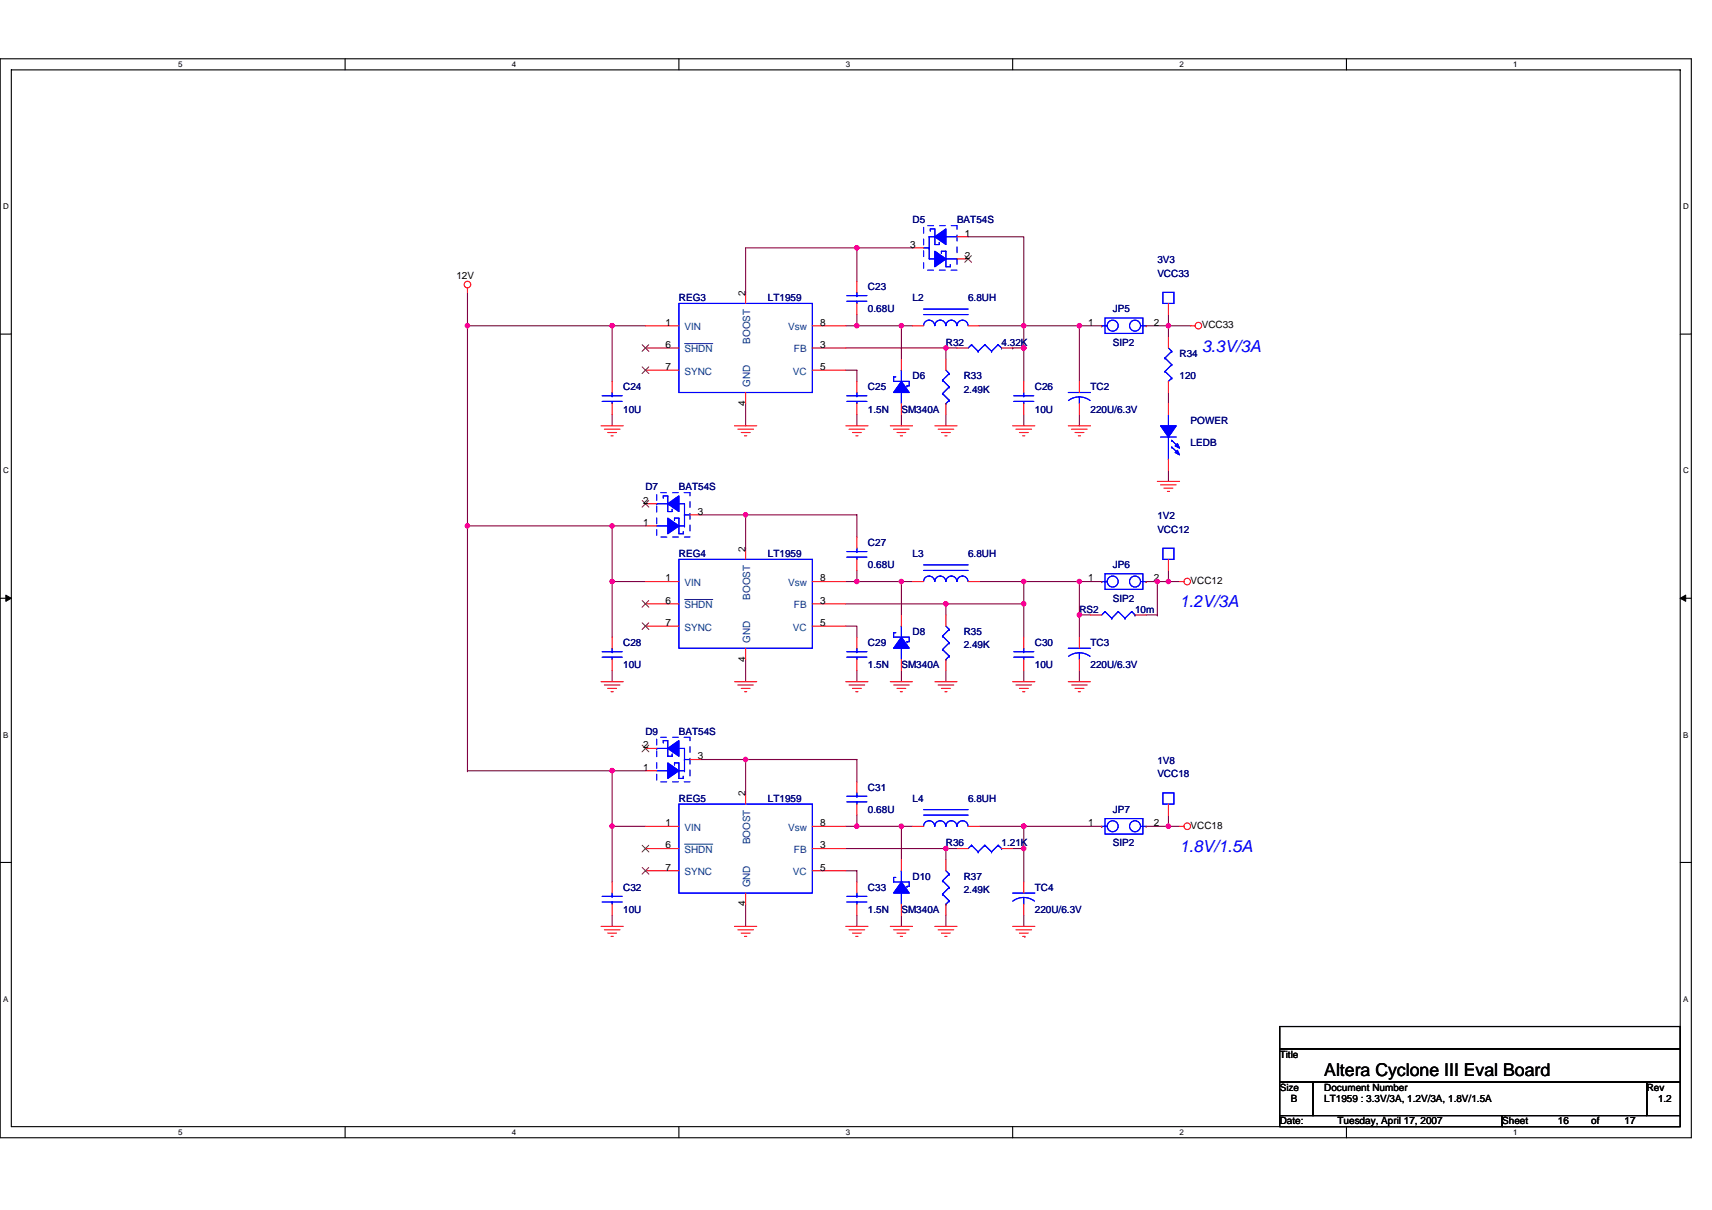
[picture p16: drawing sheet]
<svg xmlns="http://www.w3.org/2000/svg" width="297mm" height="210mm" viewBox="0 0 297 210" stroke-linecap="round" stroke-linejoin="round" font-family="sans-serif">
<defs><g id="words">
<text font-size="3.1" x="229.8" y="186.7">Altera Cyclone III Eval Board</text>
<g font-size="2.9" fill="#00f">
<text x="208.5" y="61">3.3V/3A</text>
<text x="204.7" y="105.4">1.2V/3A</text>
<text x="204.7" y="147.9">1.8V/1.5A</text>
</g>
<g font-size="1.7" fill="#000080">
<text x="158.3" y="38.8">D5</text>
<text x="166" y="38.8">BAT54S</text>
<text x="200.8" y="45.7">3V3</text>
<text x="117.8" y="52.3">REG3</text>
<text x="133.2" y="52.3">LT1959</text>
<text x="150.6" y="50.4">C23</text>
<text x="158.3" y="52.3">L2</text>
<text x="168" y="52.3">6.8UH</text>
<text x="200.8" y="48">VCC33</text>
<text x="150.6" y="54.2">0.68U</text>
<text x="193.1" y="54.2">JP5</text>
<text x="158.3" y="65.8">D6</text>
<text x="164.1" y="60">R32</text>
<text x="167.2" y="65.8">R33</text>
<text x="173.8" y="60">4.32K</text>
<text x="193.1" y="60">SIP2</text>
<text x="204.7" y="61.9">R34</text>
<text x="204.7" y="65.8">120</text>
<text x="108.1" y="67.7">C24</text>
<text x="108.1" y="71.6">10U</text>
<text x="150.6" y="67.7">C25</text>
<text x="150.6" y="71.6">1.5N</text>
<text x="156.4" y="71.6">SM340A</text>
<text x="167.2" y="68.1">2.49K</text>
<text x="179.6" y="67.7">C26</text>
<text x="179.6" y="71.6">10U</text>
<text x="189.2" y="67.7">TC2</text>
<text x="189.2" y="71.6">220U/6.3V</text>
<text x="206.6" y="73.5">POWER</text>
<text x="206.6" y="77.4">LEDB</text>
<text x="112" y="85.1">D7</text>
<text x="117.8" y="85.1">BAT54S</text>
<text x="150.6" y="94.7">C27</text>
<text x="200.8" y="90.1">1V2</text>
<text x="200.8" y="92.4">VCC12</text>
<text x="117.8" y="96.7">REG4</text>
<text x="133.2" y="96.7">LT1959</text>
<text x="150.6" y="98.6">0.68U</text>
<text x="158.3" y="96.7">L3</text>
<text x="168" y="96.7">6.8UH</text>
<text x="193.1" y="98.6">JP6</text>
<text x="187.3" y="106.3">RS2</text>
<text x="193.1" y="104.4">SIP2</text>
<text x="196.9" y="106.3">10m</text>
<text x="108.1" y="112.1">C28</text>
<text x="150.6" y="112.1">C29</text>
<text x="158.3" y="110.2">D8</text>
<text x="167.2" y="110.2">R35</text>
<text x="167.2" y="112.5">2.49K</text>
<text x="179.6" y="112.1">C30</text>
<text x="189.2" y="112.1">TC3</text>
<text x="108.1" y="116">10U</text>
<text x="150.6" y="116">1.5N</text>
<text x="156.4" y="116">SM340A</text>
<text x="179.6" y="116">10U</text>
<text x="189.2" y="116">220U/6.3V</text>
<text x="112" y="127.6">D9</text>
<text x="117.8" y="127.6">BAT54S</text>
<text x="150.6" y="137.2">C31</text>
<text x="200.8" y="132.6">1V8</text>
<text x="200.8" y="134.9">VCC18</text>
<text x="117.8" y="139.1">REG5</text>
<text x="133.2" y="139.1">LT1959</text>
<text x="150.6" y="141.1">0.68U</text>
<text x="158.3" y="139.1">L4</text>
<text x="168" y="139.1">6.8UH</text>
<text x="193.1" y="141.1">JP7</text>
<text x="164.1" y="146.9">R36</text>
<text x="173.8" y="146.9">1.21K</text>
<text x="193.1" y="146.9">SIP2</text>
<text x="108.1" y="154.6">C32</text>
<text x="150.6" y="154.6">C33</text>
<text x="158.3" y="152.7">D10</text>
<text x="167.2" y="152.7">R37</text>
<text x="167.2" y="155">2.49K</text>
<text x="179.6" y="154.6">TC4</text>
<text x="108.1" y="158.5">10U</text>
<text x="150.6" y="158.5">1.5N</text>
<text x="156.4" y="158.5">SM340A</text>
<text x="179.6" y="158.5">220U/6.3V</text>
</g>
<g font-size="1.7">
<text x="167.4" y="41.1">1</text>
<text x="157.9" y="43">3</text>
<text x="167.4" y="44.9">2</text>
<text x="79.2" y="48.4">12V</text>
<text x="129.3" y="51.3" transform="rotate(-90 129.3 51.3)">2</text>
<text x="115.5" y="56.5">1</text>
<text x="142.3" y="56.5">8</text>
<text x="188.8" y="56.5">1</text>
<text x="200.2" y="56.5">2</text>
<text x="208.5" y="56.9">VCC33</text>
<text x="115.5" y="60.4">6</text>
<text x="115.5" y="64.2">7</text>
<text x="142.3" y="64.2">5</text>
<text x="142.3" y="60.4">3</text>
<text x="129.3" y="70.4" transform="rotate(-90 129.3 70.4)">4</text>
<text x="111.6" y="87.4">2</text>
<text x="121.1" y="89.3">3</text>
<text x="111.6" y="91.2">1</text>
<text x="129.3" y="95.7" transform="rotate(-90 129.3 95.7)">2</text>
<text x="115.5" y="100.9">1</text>
<text x="142.3" y="100.9">8</text>
<text x="188.8" y="100.9">1</text>
<text x="200.2" y="100.9">2</text>
<text x="206.6" y="101.3">VCC12</text>
<text x="115.5" y="104.8">6</text>
<text x="142.3" y="104.8">3</text>
<text x="115.5" y="108.6">7</text>
<text x="142.3" y="108.6">5</text>
<text x="129.3" y="114.8" transform="rotate(-90 129.3 114.8)">4</text>
<text x="111.6" y="129.9">2</text>
<text x="121.1" y="131.8">3</text>
<text x="111.6" y="133.7">1</text>
<text x="115.5" y="143.4">1</text>
<text x="129.3" y="138.2" transform="rotate(-90 129.3 138.2)">2</text>
<text x="142.3" y="143.4">8</text>
<text x="188.8" y="143.4">1</text>
<text x="200.2" y="143.4">2</text>
<text x="206.6" y="143.8">VCC18</text>
<text x="115.5" y="147.2">6</text>
<text x="142.3" y="147.2">3</text>
<text x="115.5" y="151.1">7</text>
<text x="142.3" y="151.1">5</text>
<text x="129.3" y="157.3" transform="rotate(-90 129.3 157.3)">4</text>
<text x="222" y="183.6">Title</text>
<text x="222" y="189.3">Size</text>
<text x="224" y="191.3">B</text>
<text x="229.8" y="189.3">Document Number</text>
<text x="229.8" y="191.3">LT1959 : 3.3V/3A, 1.2V/3A, 1.8V/1.5A</text>
<text x="285.7" y="189.3">Rev</text>
<text x="287.7" y="191.3">1.2</text>
<text x="222" y="195.1">Date:</text>
<text x="232.1" y="195.1">Tuesday, April 17, 2007</text>
<text x="260.6" y="195.1">Sheet</text>
<text x="270.3" y="195.1">16</text>
<text x="276.1" y="195.1">of</text>
<text x="281.9" y="195.1">17</text>
</g>
<g font-size="1.7" fill="#004080">
<text x="118.8" y="57.3">VIN</text>
<text x="130.2" y="59.6" transform="rotate(-90 130.2 59.6)">BOOST</text>
<text x="136.7" y="57.3">Vsw</text>
<text x="118.8" y="61.2">SHDN</text>
<text x="118.8" y="65">SYNC</text>
<text x="137.6" y="65">VC</text>
<text x="137.7" y="61.2">FB</text>
<text x="130.2" y="67.1" transform="rotate(-90 130.2 67.1)">GND</text>
<text x="118.8" y="101.7">VIN</text>
<text x="136.7" y="101.7">Vsw</text>
<text x="118.8" y="105.6">SHDN</text>
<text x="130.2" y="104.1" transform="rotate(-90 130.2 104.1)">BOOST</text>
<text x="137.7" y="105.6">FB</text>
<text x="118.8" y="109.4">SYNC</text>
<text x="130.2" y="111.5" transform="rotate(-90 130.2 111.5)">GND</text>
<text x="137.6" y="109.4">VC</text>
<text x="118.8" y="144.2">VIN</text>
<text x="118.8" y="148">SHDN</text>
<text x="130.2" y="146.5" transform="rotate(-90 130.2 146.5)">BOOST</text>
<text x="136.7" y="144.2">Vsw</text>
<text x="137.7" y="148">FB</text>
<text x="118.8" y="151.9">SYNC</text>
<text x="130.2" y="154" transform="rotate(-90 130.2 154)">GND</text>
<text x="137.6" y="151.9">VC</text>
</g>
<g font-size="1.4">
<text x="30.9" y="11.7">5</text>
<text x="88.8" y="11.7">4</text>
<text x="146.7" y="11.7">3</text>
<text x="204.7" y="11.7">2</text>
<text x="262.6" y="11.7">1</text>
<text x=".5" y="36.3">D</text>
<text x="292" y="36.3">D</text>
<text x=".5" y="82.1">C</text>
<text x="292" y="82.1">C</text>
<text x=".5" y="128">B</text>
<text x="292" y="128">B</text>
<text x=".5" y="173.8">A</text>
<text x="292" y="173.8">A</text>
<text x="30.9" y="197">5</text>
<text x="88.8" y="197">4</text>
<text x="146.7" y="197">3</text>
<text x="204.7" y="197">2</text>
<text x="262.6" y="197">1</text>
</g>
</g></defs>
<path d="M0 10.2h293.5v187.2h-293.5zM2 12.1h289.5v183.4h-289.5z" fill="none" stroke="#000" stroke-width=".19"/>
<g fill="#fff">
<path d="M30.9 10.4h.8v1.6h-.8z"/>
<path d="M30.9 195.7h.8v1.6h-.8z"/>
</g>
<path d="M59.9 10.2v1.9M59.9 195.5v1.9" fill="none" stroke="#000" stroke-width=".19"/>
<g fill="#fff">
<path d="M88.8 10.4h.8v1.6h-.8z"/>
<path d="M88.8 195.7h.8v1.6h-.8z"/>
</g>
<path d="M117.8 10.2v1.9M117.8 195.5v1.9" fill="none" stroke="#000" stroke-width=".19"/>
<g fill="#fff">
<path d="M146.7 10.4h.8v1.6h-.8z"/>
<path d="M146.7 195.7h.8v1.6h-.8z"/>
</g>
<path d="M175.7 10.2v1.9M175.7 195.5v1.9" fill="none" stroke="#000" stroke-width=".19"/>
<g fill="#fff">
<path d="M204.7 10.4h.7v1.6h-.7z"/>
<path d="M204.7 195.7h.7v1.6h-.7z"/>
</g>
<path d="M233.6 10.2v1.9M233.6 195.5v1.9" fill="none" stroke="#000" stroke-width=".19"/>
<g fill="#fff">
<path d="M262.6 10.4h.7v1.6h-.7z"/>
<path d="M262.6 195.7h.7v1.6h-.7z"/>
<path d="M.5 35.1h1v1.5h-1z"/>
<path d="M292 35.1h1v1.5h-1z"/>
<path d="M.5 80.9h1v1.5h-1z"/>
<path d="M292 80.9h1v1.5h-1z"/>
</g>
<path d="M0 58h2M291.5 58h2" fill="none" stroke="#000" stroke-width=".19"/>
<g fill="#fff">
<path d="M.5 126.7h.9v1.6h-.9z"/>
<path d="M292 126.7h.9v1.6h-.9z"/>
</g>
<path d="M0 103.8h2M291.5 103.8h2" fill="none" stroke="#000" stroke-width=".19"/>
<path d="M1 103.3l1 .5-1 .6zM291.5 103.8l1-.5v1.1z" fill="#000" stroke="#000" stroke-width=".17"/>
<g fill="#fff">
<path d="M.5 172.6h.9v1.5h-.9z"/>
<path d="M292 172.6h.9v1.5h-.9z"/>
</g>
<path d="M0 149.7h2M291.5 149.7h2M222 178.1h69.5v3.9h-69.5zM222 182h69.5v5.8h-69.5zM222 187.8h5.8v5.8h-5.8zM222 193.6h38.6v1.9h-38.6zM227.8 187.8h57.9v5.8h-57.9zM260.6 193.6h30.9v1.9h-30.9zM285.7 187.8h5.8v5.8h-5.8z" fill="none" stroke="#000" stroke-width=".19"/>
<g fill="none" stroke="#800040" stroke-width=".19">
<path d="M81.1 56.5h25.1M81.1 50.7v5.8M81.1 56.5h.1M81.1 56.5v77.3M106.2 56.5h5.8M106.2 56.5h.1M106.2 56.5v9.7M146.7 56.5h2M148.7 54.6v1.9M148.7 43v5.8M148.7 43h-19.3v7.7M148.7 56.5h.1"/>
<path d="M148.7 43h.1M148.7 56.5h9.6M148.7 43h9.6M156.4 56.5v5.8M156.4 56.5h.1M168 41.1h9.6v15.4M169.9 56.5h7.7M177.6 56.5h9.7M177.6 56.5v3.9M187.3 56.5h.1M187.3 56.5h3.9M187.3 56.5v9.7"/>
<path d="M198.9 56.5h3.8M202.7 56.5h3.9M202.7 56.5h.1M202.7 54.6v1.9M202.7 56.5v2M106.2 72v1.9M129.4 70v3.9M146.7 64.2h2v2M146.7 60.4h17.4M148.7 72v1.9M156.4 72v1.9M164.1 60.4h.1"/>
<path d="M164.1 72v1.9M164.1 60.4v1.9M164.1 60.4h1.9M175.7 60.4h.1M175.7 60.4h1.9M177.6 72v1.9M177.6 60.4v5.8M177.6 60.4h.1M187.3 72v1.9M202.7 68.1v1.9M81.1 91.3h.1M81.1 91.3h25.1"/>
<path d="M106.2 91.3h5.8M106.2 91.3v9.6M121.6 89.3h7.8M129.4 89.3h19.3v3.9M129.4 89.3v5.8M129.4 89.3h.1M148.7 99v1.9M202.7 81.6v1.9M202.7 99v1.9h-1.9M106.2 100.9h.1M106.2 100.9h5.8M106.2 116.4v1.9"/>
<path d="M106.2 100.9v9.7M129.4 114.4v3.9M146.7 100.9h2M146.7 108.6h2v2M146.7 104.8h17.4M148.7 116.4v1.9M148.7 100.9h.1M148.7 100.9h9.6M156.4 100.9v5.8M156.4 100.9h.1M156.4 116.4v1.9M164.1 104.8h.1"/>
<path d="M164.1 116.4v1.9M164.1 104.8v1.9M164.1 104.8h13.5M169.9 100.9h7.7M177.6 104.8v5.8M177.6 100.9v3.9M177.6 116.4v1.9M177.6 100.9h.1M177.6 100.9h9.7M187.3 116.4v1.9M187.3 100.9h3.9M187.3 106.7h.1"/>
<path d="M187.3 106.7h1.9M187.3 100.9h.1M187.3 100.9v9.7M198.9 106.7h1.9M198.9 100.9h.1M198.9 100.9h1.9M200.8 106.7h.1M200.8 100.9v5.8M202.7 100.9h.1M202.7 100.9h2M81.1 133.8h.1M81.1 133.8h25.1"/>
<path d="M106.2 133.8h5.8M106.2 133.8v9.6M121.6 131.8h7.8M129.4 131.8v5.8M129.4 131.8h19.3v3.9M129.4 131.8h.1M106.2 143.4h.1M106.2 143.4h5.8M106.2 158.8v2M106.2 143.4v9.7M129.4 156.9v3.9M146.7 143.4h2"/>
<path d="M146.7 151.1h2v2M146.7 147.3h17.4v1.9M148.7 141.5v1.9M148.7 158.8v2M148.7 143.4h.1M148.7 143.4h9.6M156.4 143.4v5.8M156.4 143.4h.1M156.4 158.8v2M164.1 158.8v2M164.1 147.3h.1M164.1 147.3h1.9"/>
<path d="M169.9 143.4h7.7M175.7 147.3h1.9M177.6 143.4h.1M177.6 147.3h.1M177.6 158.8v2M177.6 147.3v5.8M177.6 143.4v3.9M177.6 143.4h13.6M202.7 143.4h.1M202.7 141.5v1.9h-3.8M202.7 143.4h2"/>
</g>
<g fill="#f0f" stroke="#f0f" stroke-width=".19">
<circle cx="156.4" cy="56.5" r=".38"/>
<circle cx="164.1" cy="60.4" r=".38"/>
<circle cx="177.6" cy="60.4" r=".38"/>
<circle cx="177.6" cy="56.5" r=".38"/>
<circle cx="187.3" cy="56.5" r=".38"/>
<circle cx="106.2" cy="56.5" r=".38"/>
<circle cx="106.2" cy="100.9" r=".38"/>
<circle cx="156.4" cy="100.9" r=".38"/>
<circle cx="129.4" cy="89.3" r=".38"/>
<circle cx="177.6" cy="104.8" r=".38"/>
<circle cx="164.1" cy="104.8" r=".38"/>
<circle cx="177.6" cy="100.9" r=".38"/>
<circle cx="148.7" cy="100.9" r=".38"/>
<circle cx="106.2" cy="91.3" r=".38"/>
<circle cx="81.1" cy="91.3" r=".38"/>
<circle cx="148.7" cy="56.5" r=".38"/>
<circle cx="202.7" cy="100.9" r=".38"/>
<circle cx="106.2" cy="143.4" r=".38"/>
<circle cx="156.4" cy="143.4" r=".38"/>
<circle cx="129.3" cy="131.8" r=".38"/>
<circle cx="177.6" cy="143.4" r=".38"/>
<circle cx="148.7" cy="143.4" r=".38"/>
<circle cx="164.1" cy="147.2" r=".38"/>
<circle cx="106.2" cy="133.7" r=".38"/>
<circle cx="202.7" cy="143.4" r=".38"/>
<circle cx="177.6" cy="147.2" r=".38"/>
<circle cx="81.1" cy="56.5" r=".38"/>
<circle cx="202.7" cy="56.5" r=".38"/>
<circle cx="148.7" cy="43" r=".38"/>
<circle cx="187.3" cy="106.7" r=".38"/>
<circle cx="187.3" cy="100.9" r=".38"/>
<circle cx="200.8" cy="100.9" r=".38"/>
</g>
<g fill="none" stroke="#f00" stroke-width=".19">
<path d="M81.1 50v.7M112 56.5h5.8M129.4 50.7v2M140.9 56.5h5.8M148.7 48.8v1.9M148.7 52.7v1.9M158.3 43h1.9M158.3 56.5h1.9M166 41.1h2M166 44.9h2M168 56.5h1.9M191.2 56.5h.1"/>
<path d="M198.9 56.5h.1M202.7 52.7v1.9M202.7 58.5v1.9M206.6 56.5h.8M104.3 73.9h3.8M104.9 74.5h2.7M105.4 75.1h1.6M106 75.6h.4M106.2 66.2v1.9M106.2 70v2M112 60.4h5.8M112 64.2h5.8"/>
<path d="M127.4 73.9h3.9M128 74.5h2.7M128.6 75.1h1.6M129.2 75.6h.4M129.4 68.1v1.9M140.9 60.4h5.8M140.9 64.2h5.8M146.7 73.9h3.9M147.3 74.5h2.7M147.9 75.1h1.6M148.5 75.6h.4M148.7 66.2v1.9"/>
<path d="M148.7 70v2M154.5 73.9h3.8M155 74.5h2.8M155.6 75.1h1.6M156.2 75.6h.4M156.4 62.3v1.9M156.4 70v2M162.2 73.9h3.8M162.8 74.5h2.7M163.3 75.1h1.6M163.9 75.6h.4M164.1 62.3v1.9"/>
<path d="M164.1 70v2M166 60.4h2M173.8 60.4h1.9M175.7 73.9h3.9M176.3 74.5h2.7M176.9 75.1h1.5M177.4 75.6h.4M177.6 66.2v1.9M177.6 70v2M185.4 73.9h3.8M185.9 74.5h2.7M186.5 75.1h1.6"/>
<path d="M187.1 75.6h.4M187.3 66.2v1.9M187.3 70v2M202.7 66.2v1.9M202.7 70v2M202.7 79.7v1.9M112 91.3h1.9M112 87.4h1.9M119.7 89.3h1.9M129.4 95.1v2M148.7 93.2v1.9M148.7 97.1v1.9"/>
<path d="M200.8 83.5h3.9M201.4 84.1h2.7M201.9 84.7h1.6M202.5 85.3h.4M202.7 97.1v1.9M104.3 118.3h3.8M104.9 118.9h2.7M105.4 119.5h1.6M106.2 110.6v1.9M106.2 114.4v2M112 100.9h5.8M112 104.8h5.8"/>
<path d="M112 108.6h5.8M127.4 118.3h3.9M128 118.9h2.7M128.6 119.5h1.6M129.4 112.5v1.9M140.9 100.9h5.8M140.9 104.8h5.8M140.9 108.6h5.8M146.7 118.3h3.9M147.3 118.9h2.7M147.9 119.5h1.6M148.7 110.6v1.9"/>
<path d="M148.7 114.4v2M154.5 118.3h3.8M155 118.9h2.8M155.6 119.5h1.6M156.4 106.7v1.9M156.4 114.4v2M158.3 100.9h1.9M162.2 118.3h3.8M162.8 118.9h2.7M163.3 119.5h1.6M164.1 106.7v1.9M164.1 114.4v2"/>
<path d="M168 100.9h1.9M175.7 118.3h3.9M176.3 118.9h2.7M176.9 119.5h1.5M177.6 110.6v1.9M177.6 114.4v2M185.4 118.3h3.8M185.9 118.9h2.7M186.5 119.5h1.6M187.3 110.6v1.9M187.3 114.4v2M189.2 106.7h2"/>
<path d="M191.2 100.9h.1M196.9 106.7h2M198.9 100.9h.1M204.7 100.9h.7M106 120h.4M112 133.8h1.9M112 129.9h1.9M119.7 131.8h1.9M129.2 120h.4M129.4 137.6v1.9M148.5 120h.4M148.7 135.7v1.9"/>
<path d="M148.7 139.5v2M156.2 120h.4M163.9 120h.4M177.4 120h.4M187.1 120h.4M202.7 139.5v2M106.2 153.1v1.9M106.2 156.9v1.9M112 143.4h5.8M112 147.3h5.8M112 151.1h5.8M129.4 155v1.9"/>
<path d="M140.9 143.4h5.8M140.9 147.3h5.8M140.9 151.1h5.8M148.7 153.1v1.9M148.7 156.9v1.9M156.4 149.2v1.9M156.4 156.9v1.9M158.3 143.4h1.9M164.1 149.2v1.9M164.1 156.9v1.9M166 147.3h2M168 143.4h1.9"/>
<path d="M173.8 147.3h1.9M177.6 153.1v1.9M177.6 156.9v1.9M191.2 143.4h.1M198.9 143.4h.1M204.7 143.4h.7M104.3 160.8h3.8M104.9 161.4h2.7M105.4 161.9h1.6M106 162.5h.4M127.4 160.8h3.9M128 161.4h2.7"/>
<path d="M128.6 161.9h1.6M129.2 162.5h.4M146.7 160.8h3.9M147.3 161.4h2.7M147.9 161.9h1.6M148.5 162.5h.4M154.5 160.8h3.8M155 161.4h2.8M155.6 161.9h1.6M156.2 162.5h.4M162.2 160.8h3.8M162.8 161.4h2.7"/>
<path d="M163.3 161.9h1.6M163.9 162.5h.4M175.7 160.8h3.9M176.3 161.4h2.7M176.9 161.9h1.5M177.4 162.5h.4M177.8 162.5h.1"/>
<circle cx="81.1" cy="49.4" r=".57"/>
<circle cx="207.9" cy="56.5" r=".57"/>
<circle cx="206" cy="100.9" r=".57"/>
<circle cx="206" cy="143.4" r=".57"/>
</g>
<g fill="none" stroke="#00f" stroke-width=".19">
<path d="M117.8 52.7h23.1v15.4h-23.1zM146.9 51.3h3.5M146.9 52.3h3.5M148.7 52.3v.4M148.7 51.3h.1M148.7 50.7v.6M160.2 54.6h7.8M160.2 53.6h7.8M160.2 56.5a.96 .96 0 0 1 1-.9 .96 .96 0 0 1 1 .9 .96 .96 0 0 1 .9-.9 .96 .96 0 0 1 1 .9M160.2 43h1M161.2 41.1h.1M161.2 41.1v3.8h1"/>
<path d="M161.2 43h.1M161.2 41.1h1M161.4 40.1v-.4h.8v2.7h.8v-.3M163.3 44v-.4h.8v2.7h.8v-.4M164.1 41.1h1.9M164.1 56.5a.95 .95 0 0 1 1-.9 .95 .95 0 0 1 .9 .9 .96 .96 0 0 1 1-.9 .96 .96 0 0 1 1 .9M164.1 44.9h1.9M166 44.9h.1M168.6 59.8h.1M168.6 59.8l-.6 .6M168.6 59.8l1.1 1.2M170.9 59.8h.1"/>
<path d="M170.9 59.8l-1.2 1.2M170.9 59.8l1.1 1.2M173.2 59.8h.1M173.2 59.8l-1.2 1.2M173.2 59.8l.6 .6M191.2 56.5h.1M191.2 56.5h.9M191.7 55.2h6.6v2.7h-6.6zM197.9 56.5h1M201.8 50.7h1.9v2h-1.9zM104.5 68.7h3.4M104.5 69.7h3.4"/>
<path d="M106.2 69.7v.3M106.2 68.7h.1M106.2 68.1v.6M146.9 68.7h3.5M146.9 69.7h3.5M148.7 69.7v.3M148.7 68.7h.1M148.7 68.1v.6M155.4 65.4h-.4v.8h2.8v.8h-.4M156.4 68.1v1.9M156.4 64.2h.1M156.4 64.2v2"/>
<path d="M157.4 67h.1M163.5 66h.1M163.5 68.3h.1M163.5 66l1.2 1.1M163.5 68.3l1.2 1.2M164.1 70h.1M164.1 64.2l.6 .6M164.7 64.8h.1M164.7 67.1h.1M164.7 69.5h.1M164.7 64.8l-1.2 1.2M164.7 67.1l-1.2 1.2"/>
<path d="M164.7 69.5l-.6 .5M169.7 61h.1M172 61h.1M173.8 60.4h.1M175.9 68.7h3.5M175.9 69.7h3.5M177.6 69.7v.3M177.6 68.7h.1M177.6 68.1v.6M185.4 68.1h3.8M185.4 69.5a3.1 3.1 0 0 1 3.7 0M187.3 68.9v1.1"/>
<path d="M201.4 75.8h2.7M202.1 62.1h.1M202.1 64.5h.1M202.1 62.1l1.2 1.2M202.1 64.5l1.2 1.1M202.7 66.2h.1M202.7 72v1.9M202.7 79.7h.1M202.7 60.4l.6 .6M202.7 75.8v3.9M203.3 61h.1M203.3 63.3h.1"/>
<path d="M203.3 65.6h.1M203.3 76.4h.1M203.3 77.6h.1M203.3 61l-1.2 1.1M203.3 63.3l-1.2 1.2M203.3 65.6l-.6 .6M203.3 76.4l1.2 1.2M203.3 77.6l1.2 1.1M113.9 91.3h2M113.9 87.4h.1M113.9 87.4h2M115.1 86.4v-.3h.8v2.7h.7v-.4"/>
<path d="M117 90.3v-.4h.8v2.7h.8v-.4M117.8 97.1h23.1v15.4h-23.1zM117.8 87.4h1v3.9M117.8 91.3h1M118.8 91.3h.1M118.8 89.3h.1M118.8 89.3h.9M146.9 95.7h3.5M146.9 96.7h3.5M148.7 96.7v.4M148.7 95.7h.1M148.7 95.1v.6"/>
<path d="M160.2 99h7.8M160.2 98h7.8M191.7 99.6h6.6v2.7h-6.6zM201.8 95.1h1.9v2h-1.9zM104.5 113.1h3.4M104.5 114h3.4M106.2 114v.4M106.2 113.1h.1M106.2 112.5v.6M146.9 113.1h3.5M146.9 114h3.5M148.7 114v.4"/>
<path d="M148.7 113.1h.1M148.7 112.5v.6M155.4 109.8h-.4v.8h2.8v.8h-.4M156.4 112.5v1.9M156.4 108.6h.1M156.4 108.6v2M157.4 111.4h.1M160.2 100.9a.96 .96 0 0 1 1-.9 .96 .96 0 0 1 1 .9 .96 .96 0 0 1 .9-.9 .96 .96 0 0 1 1 .9M163.5 110.4h.1M163.5 112.7h.1M163.5 110.4l1.2 1.1M163.5 112.7l1.2 1.2"/>
<path d="M164.1 100.9a.95 .95 0 0 1 1-.9 .95 .95 0 0 1 .9 .9 .96 .96 0 0 1 1-.9 .96 .96 0 0 1 1 .9M164.1 114.4h.1M164.1 108.6l.6 .6M164.7 109.2h.1M164.7 111.5h.1M164.7 113.9h.1M164.7 109.2l-1.2 1.2M164.7 111.5l-1.2 1.2M164.7 113.9l-.6 .5M175.9 113.1h3.5M175.9 114h3.5M177.6 114v.4"/>
<path d="M177.6 113.1h.1M177.6 112.5v.6M185.4 112.5h3.8M185.4 113.9a3.1 3.1 0 0 1 3.7 0M187.3 113.3v1.1M191.2 100.9h.1M191.2 100.9h.9M191.7 106.1h.1M191.7 106.1l-.5 .6M191.7 106.1l1.2 1.2M192.9 107.3h.1M194 106.1h.1"/>
<path d="M194 106.1l-1.1 1.2M194 106.1l1.2 1.2M195.2 107.3h.1M196.4 106.1h.1M196.4 106.1l-1.2 1.2M196.4 106.1l.5 .6M196.9 106.7h.1M197.9 100.9h1M113.9 133.8h2M113.9 129.9h.1M113.9 129.9h2M115.1 128.9v-.4h.8v2.7h.7v-.3"/>
<path d="M117 132.8v-.4h.8v2.7h.8v-.4M117.8 139.5h23.1v15.5h-23.1zM117.8 129.9h1v3.9M117.8 133.8h1M118.8 133.8h.1M118.8 131.8h.1M118.8 131.8h.9M146.9 138.2h3.5M146.9 139.1h3.5M148.7 139.1v.4M148.7 138.2h.1M148.7 137.6v.6"/>
<path d="M201.8 137.6h1.9v1.9h-1.9zM104.5 155.6h3.4M104.5 156.5h3.4M106.2 156.5v.4M106.2 155.6h.1M106.2 155v.6M146.9 155.6h3.5M146.9 156.5h3.5M148.7 156.5v.4M148.7 155.6h.1M148.7 155v.6M155.4 152.3h-.4v.8h2.8v.7h-.4"/>
<path d="M156.4 155v1.9M156.4 151.1h.1M156.4 151.1v2M157.4 153.8h.1M160.2 141.5h7.8M160.2 140.5h7.8M160.2 143.4a.96 .96 0 0 1 1-1 .96 .96 0 0 1 1 1 .96 .96 0 0 1 .9-1 .96 .96 0 0 1 1 1M163.5 152.8h.1M163.5 155.2h.1M163.5 152.8l1.2 1.2M163.5 155.2l1.2 1.1M164.1 143.4a.95 .95 0 0 1 1-1 .95 .95 0 0 1 .9 1 .96 .96 0 0 1 1-1 .96 .96 0 0 1 1 1"/>
<path d="M164.1 156.9h.1M164.1 151.1l.6 .6M164.7 151.7h.1M164.7 154h.1M164.7 156.3h.1M164.7 151.7l-1.2 1.1M164.7 154l-1.2 1.2M164.7 156.3l-.6 .6M168.6 146.7h.1M168.6 146.7l-.6 .6M168.6 146.7l1.1 1.1M169.7 147.8h.1"/>
<path d="M170.9 146.7h.1M170.9 146.7l-1.2 1.1M170.9 146.7l1.1 1.1M172 147.8h.1M173.2 146.7h.1M173.2 146.7l-1.2 1.1M173.2 146.7l.6 .6M173.8 147.3h.1M175.7 155h3.9M177.6 155.7l1.2 .3 .7 .4M177.6 155.7l-1.2 .3-.7 .4M177.6 155.7v1.2"/>
<path d="M191.2 143.4h.1M191.2 143.4h.9M191.7 142h6.6v2.7h-6.6zM197.9 143.4h1"/>
<circle cx="193.1" cy="56.5" r=".95"/>
<circle cx="196.9" cy="56.5" r=".95"/>
<circle cx="193.1" cy="100.9" r=".95"/>
<circle cx="196.9" cy="100.9" r=".95"/>
<circle cx="193.1" cy="143.4" r=".95"/>
<circle cx="196.9" cy="143.4" r=".95"/>
</g>
<g fill="#00f" stroke="#00f" stroke-width=".19">
<path d="M156.4 110.6l1.4 1.9h-2.8z" fill-rule="evenodd"/>
<path d="M156.4 110.6l1.4 1.9h-2.8z" fill-rule="evenodd"/>
<path d="M115.9 132.4l1.9 1.4-1.9 1.3z" fill-rule="evenodd"/>
<path d="M115.9 129.9l1.9-1.4v2.7z" fill-rule="evenodd"/>
<path d="M115.9 132.4l1.9 1.4-1.9 1.3z" fill-rule="evenodd"/>
<path d="M115.9 129.9l1.9-1.4v2.7z" fill-rule="evenodd"/>
<path d="M115.9 89.9l1.9 1.4-1.9 1.3z" fill-rule="evenodd"/>
<path d="M115.9 87.4l1.9-1.3v2.7z" fill-rule="evenodd"/>
<path d="M115.9 89.9l1.9 1.4-1.9 1.3z" fill-rule="evenodd"/>
<path d="M115.9 87.4l1.9-1.3v2.7z" fill-rule="evenodd"/>
<path d="M162.2 41.1l1.9-1.4v2.7z" fill-rule="evenodd"/>
<path d="M162.2 43.6l1.9 1.3-1.9 1.4z" fill-rule="evenodd"/>
<path d="M162.2 41.1l1.9-1.4v2.7z" fill-rule="evenodd"/>
<path d="M162.2 43.6l1.9 1.3-1.9 1.4z" fill-rule="evenodd"/>
<path d="M156.4 153.1l1.4 1.9h-2.8z" fill-rule="evenodd"/>
<path d="M156.4 153.1l1.4 1.9h-2.8z" fill-rule="evenodd"/>
<path d="M156.4 66.2l1.4 1.9h-2.8z" fill-rule="evenodd"/>
<path d="M156.4 66.2l1.4 1.9h-2.8z" fill-rule="evenodd"/>
<path d="M201.4 73.9h2.7l-1.4 1.9z" fill-rule="evenodd"/>
<path d="M203.9 78.5l.4-.4 .4 .8z" fill-rule="evenodd"/>
<path d="M204.3 77l.4 .8-.8-.4z" fill-rule="evenodd"/>
<path d="M201.4 73.9h2.7l-1.4 1.9z" fill-rule="evenodd"/>
<path d="M203.9 78.5l.4-.4 .4 .8z" fill-rule="evenodd"/>
<path d="M204.3 77l.4 .8-.8-.4z" fill-rule="evenodd"/>
</g>
<path d="M160.2 39.2h5.8v7.7h-5.8zM113.9 85.5h5.8v7.7h-5.8zM113.9 128h5.8v7.7h-5.8z" fill="none" stroke="#fff" stroke-width=".17" stroke-dasharray="1 1 1 1 1 1 1 1"/>
<path d="M160.2 39.2h5.8v7.7h-5.8zM113.9 85.5h5.8v7.7h-5.8zM113.9 128h5.8v7.7h-5.8z" fill="none" stroke="#00f" stroke-width=".17" stroke-dasharray="1 1 1 1 1 1 1 1"/>
<g fill="none" stroke="#804000" stroke-width=".17">
<path d="M111.4 59.8l1.2 1.2M112.6 59.8l-1.2 1.2M167.4 44.4l1.2 1.1M168.5 44.4l-1.1 1.1M111.4 63.7l1.2 1.1M112.6 63.7l-1.2 1.1M111.4 86.8l1.2 1.2M112.6 86.8l-1.2 1.2M111.4 104.2l1.2 1.2M111.4 108.1l1.2 1.1M112.6 104.2l-1.2 1.2M112.6 108.1l-1.2 1.1"/>
<path d="M111.4 129.3l1.2 1.2M112.6 129.3l-1.2 1.2M111.4 146.7l1.2 1.1M111.4 150.5l1.2 1.2M112.6 146.7l-1.2 1.1M112.6 150.5l-1.2 1.2"/>
</g>
<path d="M118.8 59.6h4.9M118.8 104h4.9M118.8 146.5h4.9" fill="none" stroke="#004080" stroke-width=".17"/>
<use href="#words"/>
</svg>
